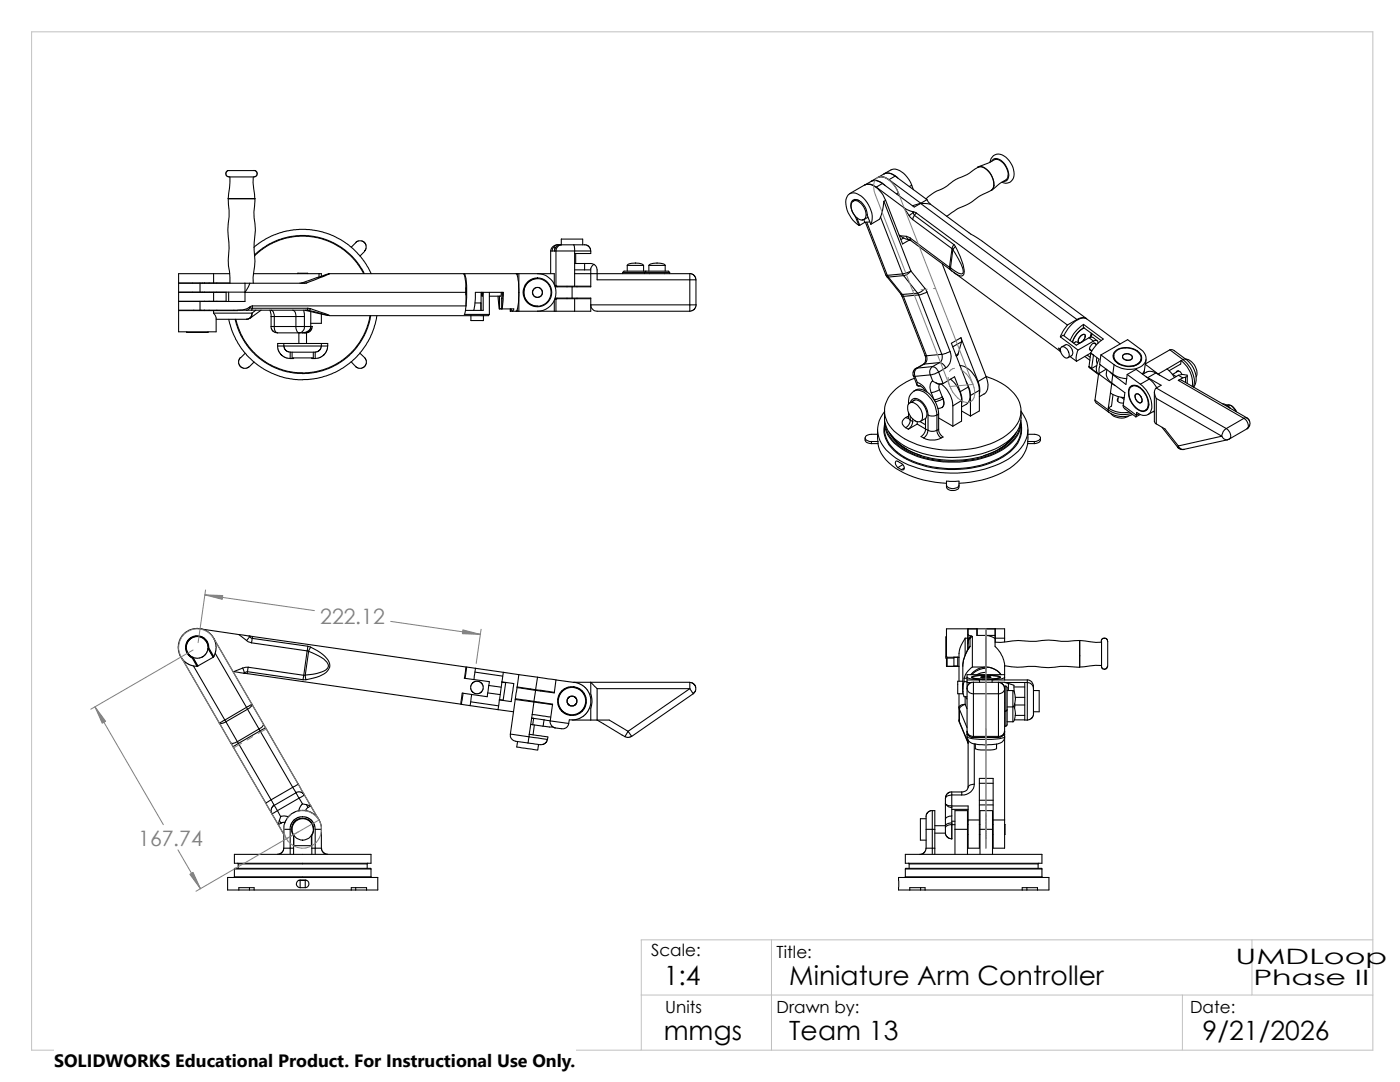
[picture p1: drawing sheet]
<svg xmlns="http://www.w3.org/2000/svg" width="279mm" height="216mm" viewBox="0 0 279 216" stroke-linecap="round" stroke-linejoin="round" font-family="sans-serif">
<defs><g id="words">
<g font-size="5.3">
<text x="132.5" y="196.5">1:4</text>
<text x="157.5" y="196.5">Miniature Arm Controller</text>
<text x="132.5" y="207.5">mmgs</text>
<text x="157.5" y="207.5">Team 13</text>
<text x="240" y="207.5">9/21/2026</text>
</g>
<g font-size="4.2" fill="#808080">
<text x="63.9" y="124.6">222.12</text>
<text x="27.6" y="168.7">167.74</text>
</g>
<g font-size="4.2">
<text x="246.6" y="192.3">UMDLoop</text>
<text x="250.1" y="196.5">Phase II</text>
</g>
<text font-size="3.6" x="10.8" y="213">SOLIDWORKS Educational Product. For Instructional Use Only.</text>
<g font-size="3.4">
<text x="130" y="190.7">Scale:</text>
<text x="155" y="191.2">Title:</text>
<text x="132.8" y="202.2">Units</text>
<text x="155" y="202.2">Drawn by:</text>
<text x="237.5" y="202.2">Date:</text>
</g>
</g></defs>
<path d="M6.3 6.3h267.7v203.2h-267.7zM128 198.5h146M154 187.5v22M236 198.5v11M249.9 187.5v11M274 187.5h-146v22" fill="none" stroke="#c0c0c0" stroke-width=".2"/>
<g fill="none" stroke="#000" stroke-width=".21">
<path d="M45.6 39.6v.1a22.2 22.2 0 0 1-.1 6.2l.1 1.3a16.1 16.1 0 0 1 0 4.7l.3 4.6M45.6 39.6l5.3 .1zM45.7 35.3h.1M45.9 35.3l-.3 4.3M50.5 35.3v1.1l.4 3.6a12.9 12.9 0 0 0 0 4.6l.1 1.3a21.5 21.5 0 0 0-.1 6.2l-.4 3.3v1.1M50.7 34l.5 .2 .2 .5-.2 .4-.3 .2h-5.2M50.7 34h-5.2l-.4 .4v.5l.3 .3 .3 .1M169.5 38.7l3.1-1.8a2.62 2.62 0 0 1 2.9 1.1l.7 .9 .5 1.1M170.7 39.9l-.4 .2M173.9 36.2l-1.3 .7a2.03 2.03 0 0 1 2.3 .4M173.9 36.2a1.98 1.98 0 0 1 2.2 .4M173.9 36.2a2.46 2.46 0 0 1 2.8 .8"/>
<path d="M173.9 36.2a2.66 2.66 0 0 1 2.2-.9 4.6 4.6 0 0 1 3.2 3.2M174.9 37.3l5.4 4.1M176.1 36.6l-1.2 .7M176.1 36.6l6.4 4.7 1.2-.7M176.4 34.7l-1.2 .7a1.98 1.98 0 0 1 2.2 .5M176.4 34.7a1.98 1.98 0 0 1 2.2 .4M176.4 34.7l1.4-.8a2.63 2.63 0 0 1 2.9 1.1l.7 .9 .5 1.1M176.4 34.7a2.38 2.38 0 0 1 2.8 .9M176.7 40l-.3 .2M176.7 40l3.4 8.7 1.3-.8M177.4 35.9l6.4 4.7M178.6 35.1l-1.2 .8"/>
<path d="M178.6 35.1l6.4 4.7M179.3 38.5l-.4 .2M179.3 38.5l.3 .7M181.9 37l-.4 .2M181.9 37l.4 .8M185 39.8l.7 1M185 39.8l-1.2 .8M195.2 33.4h-.1a13.5 13.5 0 0 1-4.3 2.4l-.6 .4a10.3 10.3 0 0 1-3.7 2.2l-1.7 1.3M195.2 33.4a2.15 2.15 0 0 1 2.3 1.1 3.3 3.3 0 0 1 .6 3.2l-.3 .3M195.2 33.4h.1M195.2 33.4l2.7-1.2a1.63 1.63 0 0 1 2.5 .6 2.62 2.62 0 0 1 .6 2.9l-.2 .2a10.4 10.4 0 0 0-2.9 2.1M195.2 33.4l.1-.1a2.66 2.66 0 0 1 2.7 2 2.05 2.05 0 0 1-.1 2.7"/>
<path d="M197.6 32.4a1.75 1.75 0 0 1 1.2-1.6 1.75 1.75 0 0 1 1.9 .6 3.9 3.9 0 0 1 1.4 4.4 1.63 1.63 0 0 1-2.2 .6M197.8 38h.1M197.8 38l-.2 .1a14.6 14.6 0 0 0-4.2 2.5l-.5 .3a14.9 14.9 0 0 0-4 2.2M197.9 32.2a1.11 1.11 0 0 1 1.8-.2 3.6 3.6 0 0 1 1.5 3.7 .82 .82 0 0 1-.9 .5M35.6 56.5h7M35.6 58.3h7M35.6 58.3h4.3M35.6 56.5h4.3M38.4 56.5h.1M38.4 58.3h.1M39.9 56.5v1.8M39.9 58.3h9"/>
<path d="M39.9 56.5h9M40.4 56.5h.1M40.4 58.3h.1M40.8 56.5h.1M40.8 58.3h.1M41.7 56.5h.1M41.7 58.3h.1M42.6 54.6h3.2M42.6 58.3h2.5M42.6 56.5h3.3M42.6 54.6v1.9M42.6 58.3v1.8"/>
<path d="M42.6 54.6h-7v7.3h4.3M43.3 56.5h.1M43.3 58.3h.1M45.1 58.3v1.9M45.6 58.3v1.9M48.9 56.5h1M48.9 56.5v3.7h-9M49.9 56.5l-1 1.8h44.1M50.6 54.6h13.1M50.7 49.4l2.3-1.7 1.7-.8 1.8-.6 3.2-.5h2.1l1.8 .3 2.8 .9 1.6 .8 1.6 1.1 1.7 1.6 1.1 1.2 1.7 2.9M50.8 50.9l1-.9 1.5-1.1 2.9-1.3 3-.6h1.7l1.7 .2 2.8 .7 2.8 1.5 1.6 1.3 1.2 1.2 1.7 2.7M50.8 51.1l1.2-1.1 1.1-.8 2.7-1.3 1.5-.4 1.8-.3 1.9-.1 1.6 .2 2.8 .7 1.2 .6 2 1.2 2.2 2.1 1.8 2.7"/>
<path d="M59.4 54.6h2M60.2 56.5h-.4M60.2 56.5h1M60.2 56.5l5.6-1.9-4.6 1.9M61.2 56.5h-11.3M63.7 54.6h.4v.5M63.7 54.6v.6M65.7 54.6h26.8a7.1 7.1 0 0 1 .5 3.7M70.1 49.3l1.1-1.1 .3-.2h.7l.5 .3 .4 .6v.7l-.4 .5M72.8 50.2l-1 .9M92.5 54.7l.1-.1a6 6 0 0 1 .5 3.6l-.1 2.8M92.6 54.6h18v2.1"/>
<path d="M93 57.4v1.4zM93 58.3v2.7M96 58.3v3.6M96.1 58.3l.1 .8 .1-.8-.1 .8zM96.4 58.3v3.6h-3.5M97.7 58.3v4.4M99.4 59.1l.3 2.5M99.7 59.6v-.5v.5M99.7 59.6v2M99.7 59.6h.1M100 58.3l-.1 .8h-2.2M100.2 59.6v2l.3-3.3h-5.6l-.2 2.7-.2 .9"/>
<path d="M100.2 59.6h.1M100.2 58.3v1.3M103 54.6l.2 .2M103.2 54.6v.2M103.2 54.8a18.6 18.6 0 0 1 0 7.1M103.5 54.6v7.5M107.3 55.6a2.75 2.75 0 0 0-2.8 2.7 2.75 2.75 0 0 0 2.8 2.8M107.3 54.6a3.7 3.7 0 0 1 3.7 3.8 3.7 3.7 0 0 1-3.7 3.7M109.9 50.1h4.8M109.9 50.1v4.5M110.6 60v2.1M110.7 59.7h.3"/>
<path d="M110.7 56.9h.3M110.7 59.6h4M110.7 57.1h4M110.8 57.2h3.4M110.8 59.5h3.4M111 59.7v2.4M111 56.9v.2M111 59.6v.1M111.2 57.1v.1M111.2 59.5v.1M111.4 48.9a1.23 1.23 0 0 0-1.2 1.2M111.9 48.9a1.23 1.23 0 0 0-1.2 1.2v-.7h.3"/>
<path d="M113.2 57.1v.1M113.2 59.5v.1M114.2 59.5h3.7v2.6h-3.2M114.2 57.2v2.3M114.5 48.9h2.2M114.5 48.9h-3.2a1.39 1.39 0 0 0-1.4 1.2M114.5 48.9l.2 1.2M114.7 52.6h2M114.7 53.8h2M114.7 50.1v7M114.7 59.6v2.5M114.7 50.1h3.2"/>
<path d="M114.7 54.6h23v1.2M114.7 57.1h3.2M114.7 59.6h3.2M114.9 50.6v2M115.1 57.1v.1M115.1 59.5v.1M116.3 48.9v-1.2h-4.3v1.2a1.25 1.25 0 0 0-1 1.2v6.8M116.7 52.6v1.2M116.7 52.6h1.2l.6 .1M116.7 48.8l.6 .2 .4 .4 .2 .7M116.7 53.8h1.2M117.9 50.1v.5h-3.2"/>
<path d="M118.5 52.7l-.6 .9v3.6h-3.7M118.5 52.7l.6 .7 .1 2.4h18.5M124.3 54.4h4.4M124.3 54.4v.2M125.2 53v1.1M125.2 53h3.2M125.2 53v-.1a3.3 3.3 0 0 1 3.2 0v.1M128.4 53v1.1M128.7 54.4v.2M128.7 54.4h4.9M128.9 54.1h-4.4l-.2 .3M128.9 54.1l-.2 .3"/>
<path d="M128.9 54.1h4.5l.2 .3M129.5 53v-.1a3.3 3.3 0 0 1 3.3 0v.1M129.5 53v1.1M129.5 53h3.3M132.8 53v1.1M133.6 54.4v.2M137.7 55.8h1.2M137.7 55.8v5M137.7 54.6l.6 .2 .4 .3 .2 .7M138.9 55.8v5h-1.2M170.1 40.3a1.2 1.2 0 0 1 1.7 .3 2.6 2.6 0 0 1 .8 3.1 1.15 1.15 0 0 1-1.7-.4 2.58 2.58 0 0 1-.8-3zM171 43.4l.6 1.6"/>
<path d="M171.4 45h.2M171.5 40l-.3-.1a.83 .83 0 0 0-1 .3M172.4 43.8l.2 .6M172.6 44.4l-1 .6M172.7 44.4l4.1 10.5M173 44.3l4.1 10.6M173.1 42.9a3.2 3.2 0 0 0-2.5-3.1 1.45 1.45 0 0 0-.6 2.2l.7 1.2 .7 1.8M173.1 42.9l.7 1.8M173.1 42.8v.1M173.2 43.3l-.8 .5M173.6 44.3l-1 .1M173.8 44.7a5.1 5.1 0 0 0-2.3-5.8 1.68 1.68 0 0 0-2.1-.1 1.68 1.68 0 0 0-.6 2 6.1 6.1 0 0 0 2.6 4.2"/>
<path d="M175.7 43.3l4.4 11.4M175.7 43.3l-.2 .5-1.7 .9M176.4 40.2l5.4 13.9M176.4 40.2l-.3 1.7-.4 1.4M176.8 54.9h.3M176.8 54.9l.2 .3M177 55.2l.3 .1M177 55.2l2.8 3.5M177.1 54.9l.2 .4M177.3 55.3l2.8 3.5M179.5 46.9l.1 .1M179.6 47l1.8 .9"/>
<path d="M179.6 47l1.3 .2M179.8 58.7l.2 .4M179.8 58.7l.3 .1M180 59.1h.3M180 59.1l4.6 11.8M180.1 58.8l.2 .3M180.1 54.7l.2 .3M180.1 54.7l-3 .2M180.3 59.1l4.6 11.9M180.3 41.4l1.9 .8M180.3 41.4l1.1 1.6M180.3 47.5l-.5 .3"/>
<path d="M180.3 55l2.8 3.5M180.3 55l-3 .3M180.9 47.2l.8 .3M180.9 47.2l.2 .3 .4 .4M181.4 47.9h.1M181.4 43l.8 .8M181.5 47.9l.3 .1M181.5 47.9h-.1M181.7 47.5l.1 .5M181.7 47.5l7.8 5.8M181.8 54.1l-1.7 .6M181.8 54.1a2.3 2.3 0 0 1-1.5 .9"/>
<path d="M181.8 48l7.9 5.8M181.8 54.1l2.8 3.4M182.2 42.2v.2M182.2 42.2l.2 .1M182.2 43.8l7.8 5.8M182.2 42.4l.3 .6M182.2 42.4l-.8 .6M182.4 42.3l-.2 .1M182.4 42.3l.5 .2M182.5 43l-.3 .8M182.5 43l7.9 5.8M182.9 42.5l30.1 22.4"/>
<path d="M182.9 42.5l-.4 .5M183.1 58.5l-3 .3M183.1 58.5l.2 .3M183.3 58.8l4.7 11.9M183.3 58.8l-3 .3M183.7 40.6l2 .2M183.7 40.6l31.2 23.2M183.8 40.6h-.1M183.8 40.6l-1.7 .5M184.6 57.5l-.7 .7-.8 .3M184.6 57.5l.4 .8M185 58.3l4.6 11.8"/>
<path d="M185 58.3l-1.7 .5M185.7 40.8l8 5.9 2.4 1.5 20.7 15.3M188 52.7l8.8 22.5M189.5 53.3l.2 .1M189.5 53.3l.2 .5M189.7 53.8l.3 .3M189.7 53.4l.1 .5 .6 .5M190 49.6l.2 .2M190 49.6l-.5 3.7M190.2 49.8l-.5 3.6M190.2 49.8a9.8 9.8 0 0 1 2 4.5l-.3 .4-.7-.2-1.5-1.1M190.4 48.8l-.4 .8"/>
<path d="M190.4 48.8l.3 .4M190.4 54.4l21.3 15.8M190.7 49.2l-.5 .6M190.7 49.2a11.4 11.4 0 0 1 1.7 5.2l-.1 .5a1.1 1.1 0 0 1-1.5-.2l-.4-.3M35.6 60.1h7M35.6 60.2h4.3M37.3 66.2v.1h4.2v-.1M38.7 61.9v.1M39.9 60.2v1.7M39.9 61.9h7.8M40.1 61.9v.1M40.8 60.1v.1"/>
<path d="M40.8 61.9v.1M41.7 60.1v.1M41.7 61.9v.1M42.6 62h-7v4.2h7.5v-2.7l-.5-1M42.6 62v.5M42.6 62.5h7.7M42.6 60.1h2.5M43.1 63.7h6.1M43.3 60.1v.1M43.3 61.9v.1M45.7 63.7l.7 2.5 1.1 2.3 1.7 2.4 1.6 1.5 2.2 1.4 2.8 1.3 2.7 .6 1.9 .1M46.7 61.9v.1"/>
<path d="M47.4 61.9l-4.8 .1M47.7 61.9h1.5M48 71.3l-.4 .7v.5l.4 .7 .6 .3 .9-.1 1.2-1.2M48.9 70.5l-.9 .9M49.2 61.9h1M49.7 61.4l-1.3 .4-.7 .1M49.7 61.4h.2M49.9 61.4l.4 .1M49.9 61.3l-.2 .1M49.9 61.3v.1M49.9 63.5l-.7 .2M49.9 61.4l-.4 .4-.3 .1"/>
<path d="M50.2 61.9h11.1M50.3 62.5a1.16 1.16 0 0 1-1.1 1.2M50.3 61.5l-.1 .4M50.3 61.5h11.1M50.4 61l-.1 .5M50.4 61l-.5 .3M50.4 61h42.6M51.1 61.9l-.8 .6M52.1 61.9l-2.2 1.6 .4-.6v-.4M53.8 61.9l.3 1.3M54.1 63.2h.6M54.1 65.2h.6"/>
<path d="M54.1 63.2v2M54.1 65.2v.4l.3 .4 .5 .3 .5 .1M54.1 61.9a1.11 1.11 0 0 1 .6 1.3M54.7 65.2a1.11 1.11 0 0 0 .7 1.2M54.7 65.2h4.4M54.7 63.2h4.4M54.7 63.2v2M55.4 66.4h5.3M55.4 69l.1 .9 .5 .8 1 .7 .9 .1M55.4 69h1.2M56.6 68.5h7.5M56.6 69h7.5"/>
<path d="M56.6 68.5v.5M56.6 68.5h-1.2v.5M56.6 69l.3 .7 .3 .4 .7 .2M57.9 70.3h5M57.9 70.3v1.2M58.3 70.3v1.1h4.2v-1.1M58.4 61.9a1.11 1.11 0 0 1 .7 1.3M58.6 71.4v.1h-.7M59.1 63.2v2M59.1 63.2h1.6M59.1 65.2h1.6M59.1 65.2a1.11 1.11 0 0 0 .6 1.2"/>
<path d="M59.6 66.4v2.1M60.6 61.9l.1 1.3M60.7 65.2h1.4M60.7 63.2v2M60.7 66.4h.3M60.7 65.2a1.17 1.17 0 0 1-1 1.2M60.9 61.9h.7l3.9 1zM61 66.4h.2M61.2 66.4v2.1M61.3 61.9h.3M61.4 61.5l-.1 .4M61.4 61.5l.6 .1"/>
<path d="M61.5 66.1l-.3 .2-.5 .1M62 61.6l-.4 .3M62 61.6l3.8 1.4h28.2M62 65.2a1.18 1.18 0 0 1-1 1.2M62 65.2h.3l-.2 .7-.4 .4-.5 .1M62 65.2a1.48 1.48 0 0 1-1.6 1.2M62 62.2v3M62.2 71.4v.1h.7M62.9 70.3v1.2M64.1 68.5h1.3v.5M64.1 69l-.2 .8-.3 .3-.7 .2M64.1 69h1.3"/>
<path d="M64.1 62.7v1.8h-2.1M64.1 68.5v.5M65.4 62.9h.3M65.4 69l-.2 .9-.6 1-.8 .5-.9 .1M70.1 72.2l.9 1M71.8 70.5l1.2 1.1 .1 .9-.3 .7-.7 .3h-.5l-.6-.3M73.9 63l-.7 2.4-.9 2-1.5 2.2-1.7 1.6-1.3 1-2.2 1.2-2.6 .8-2.1 .2-2.4-.1-2.7-.7-2-.9-1.9-1.3-1.4-1.2-1.6-2.1-1.1-2.1-.7-2.3M74 63l-.6 2.4-.8 1.7-1.4 2.2-1.9 2-1.7 1.2-2.1 1.1-2.4 .7-2.4 .2-2.2-.1-2.7-.7-1.6-.6-2.6-1.7-1.3-1.3-1.4-1.8-1.2-2.3-.8-2.3M75.2 63l-.6 2.5-1.2 2.7-1.6 2.4-1.6 1.5-2.4 1.7-2.7 1.2-2 .5-2.7 .3M93 61l-.3 1.7h5M94 63v1h2.5v-1M94 63h2.5"/>
<path d="M94.8 60.5h1.2M96 63h.1M97.7 62.7l-.2 .3h-1M101.9 61.6v.5h12.8M102 61.6l.2 .5h.2l.1-.5h-2.8M103.2 61.9l-.2 .2M103.2 61.9v.2M137.7 60.8v1.3M137.7 60.8h-19.8a1.3 1.3 0 0 0 1.3 1.3h18.5M138.9 60.8l-.3 .8-.5 .4-.4 .1M182.3 75.1h.3M182.3 75.1l.7 1.7"/>
<path d="M182.5 78a1.97 1.97 0 0 1 2.6 .3 5.8 5.8 0 0 1 2.2 4.3M182.6 75.1l.5 1.2M182.6 79.8l-1 .6M182.9 73.5l-.4 .3-.3 .4 .1 .9M183 76.8l.6 .2M183 76.8l.1 .2h.5M183 73.4a1.35 1.35 0 0 0-.4 1.7M183 73.4l-.1 .1M183.1 76.3a3.2 3.2 0 0 1 1.9 1.9M183.1 76.3l-.1 .5M183.6 77l.6 .4 .4 .6M184.3 72.7l-1.4 .8"/>
<path d="M184.4 72.6l-.1 .1M184.4 72.6l-1.4 .8M184.6 70.9a1.63 1.63 0 0 1-.3 1.8M184.6 70.9l.3 .1M184.9 71a1.4 1.4 0 0 1-.5 1.6M185.7 74.8l.4 1.2M185.7 74.8l-3.1 .3M185.8 78.4l.6 1.3M186.1 73.2l-3.1 .2M186.1 73.2a1.56 1.56 0 0 1 1.2 1.1M186.1 73.2a1.31 1.31 0 0 0-.4 1.6M186.1 76l.7 .4"/>
<path d="M186.1 76a1.9 1.9 0 0 0-.3 2.4M186.5 79.9l.1 .2M186.8 76.4l.5 .3 .5-.1M186.8 76.4l.7 .2 .7-.1M187.3 74.3l.9 2.2M187.3 74.3l-1.6 .5M187.5 77.8l.5 1.4M187.5 77.8l-1.7 .6M187.5 72.3l-1.4 .9M187.5 72.3l-3.1 .3M187.5 72.3a1.63 1.63 0 0 1 1.2 1.1M187.6 76.7l-.2 .4 .1 .7"/>
<path d="M187.9 76.6a6.2 6.2 0 0 1 2.3 4.4M188 70.7a1.42 1.42 0 0 1-.5 1.6M188 70.7l-3.1 .3M188 79.2l.2 .4M188 79.2l-1.6 .6M188.2 79.6l.2 .7-.1 .6-.3 .4M188.2 79.6l.1 .4a1.24 1.24 0 0 1-.3 1.3M188.2 76.5l2.3-1.3 1.1 2.9M188.2 79.6h.1M188.2 79.6l-1.6 .5M188.7 73.4l-1.4 .9M189.6 70.1a2.73 2.73 0 0 1-.9 3.3"/>
<path d="M189.6 70.1l-1.6 .6M189.7 75.6a5.9 5.9 0 0 1 2.2 4.3M191.2 70.6l-.4 .5M191.2 70.6l-.4 .3M191.6 72.9a4.7 4.7 0 0 1 3.7 4l.2 1M191.6 78.1l.3 1.1v1.4M191.8 67.4l.1 .8M191.8 67.4l3.4 8.7M191.8 67.4l-1.9 1.1 3.4 8.7M191.9 68.2l-1.8 1M191.9 79.9v4.1l-1.7 1M191.9 79.9l-1.7 1.1"/>
<path d="M191.9 68.2l-.7 2.4M192.8 76.2l.7 1.7 .2 1M193.3 77.2l-1.7 .9M193.3 77.2a2.85 2.85 0 0 1-.5 3.5l-.9 .5M193.7 78.9v4.1M195.2 76.1l.3 1.1v1.4M195.5 77.9v4.1l-1.8 1M195.5 77.9l-1.8 1M196.8 75.1a10.5 10.5 0 0 1 6.7 5.2 5.6 5.6 0 0 1-2.6 6.5 19.8 19.8 0 0 1-14.8 2.7 13.6 13.6 0 0 1-8.6-4.6 5.2 5.2 0 0 1 1.3-7.3l2.1-1.4 1.6-.7M196.8 75.2a2.8 2.8 0 0 1-.4 3.4l-.9 .6M196.8 75.2l-1.6 .9M211.6 69.7l-.3-.2 .4 .7"/>
<path d="M211.6 67.2l3.5 2.6M211.6 67.2l.6-.3 2.6 2 2.5-1.5M211.7 69.4a.62 .62 0 0 1 1 .1l.6 .8a.68 .68 0 0 1-.1 1 .68 .68 0 0 1-1-.3l-.5-.8zM211.9 69.2l.7-.4a1.4 1.4 0 0 1 1.2 2.2l-.7 .4M212.3 67a5.6 5.6 0 0 1 3.9-3.5l.6 .1 6.8 5M213 64.9l-.8 1.1-.6 1.2M213.6 71.2l1.2 .9M214.2 68.5l.6-.3 .5 .4M214.9 63.8l-1.9 1.1M215.1 69.8a3.7 3.7 0 0 0-.3 2.3M215.5 66l.8-.6a4.9 4.9 0 0 0-2.3 2.9l.6-1.2zM215.6 67.1l.8-.4a1.14 1.14 0 0 1-.8 1.7l-.4-.2 .1-.6z"/>
<path d="M215.8 67l.4-.3 .3 .1a1.32 1.32 0 0 1-1.2 1.6l-.1-.5zM216.2 64.7l4 2.9a7.1 7.1 0 0 0-2.5 2.8M216.2 64.7v.6l3.6 2.6M216.2 64.7a7 7 0 0 0-2.6 3.2M216.5 71.1l1 .8M216.8 63.6a1.71 1.71 0 0 0-1.9 .2M217 70.9l.6 .4M217.3 73.2l1.9 1.5M217.3 67.4l.8-.1 .8 .7M217.3 67.4l.9 .7M217.4 73.2h-.1M217.4 69.6l.5 .4"/>
<path d="M217.6 67.3l.2-.8-.2 .8M217.7 70.4l1.6 1.3a3.2 3.2 0 0 0-.3 2.7l-1.7-1.2M217.7 70.5l.5 .4M217.7 70.5l-.4 2.6 .5 .4M217.7 70.5h.1M217.7 70.4l-2.9 1.7M217.9 66.6l-.2 .7M218.2 68.1a.5 .5 0 0 1 .6-.2 .5 .5 0 0 1 .3 .6M218.2 68.5l.6 .3M218.2 70.9l-.4 2.6M218.2 70.9h.1M218.2 68.1l-3.1 1.7"/>
<path d="M218.5 79.8l.2 .6 2.6 1.9M218.5 79.8l2.6 2M218.7 68.7l-.1-.2a1.1 1.1 0 0 0-1.1 1.3l.3 .1M218.9 72.9l-1.1 .6M218.9 71.4l-.1 .5 .2 .6M219.2 74.6l2.7 1.9M219.2 74.6l-.7 5.2M219.4 74.5l-.2 .1M219.6 72.8l-.3 .8 .1 .9M219.7 70.8l5.3-3 2.7 1.9a1.98 1.98 0 0 1 1 2 1.98 1.98 0 0 1-1.5 1.7 5.3 5.3 0 0 1-4.9-.6M219.7 70.8l2.6 2M219.7 70.8l-.2 1.9 2.6 1.9"/>
<path d="M220.8 73.7l-1.4 .8M220.9 73.7a2.2 2.2 0 0 0 1 2.7M221.5 74.2l.6 .6M221.6 78.4l1.5 .7 1.3 .2M221.6 78.4l-.4 3M221.9 76.5l.6 .5M221.9 76.5l-.3 1.9M221.9 76.4l2.6 2-.3 2.5M222.1 74.6l1 .6 1.8 .4M222.1 74.8l-.2 1.6M222.1 78.7l-.3 2.3-.6 .4M222.3 70.9a1.79 1.79 0 0 0 1.1 1.8"/>
<path d="M222.3 70.3a3.6 3.6 0 0 1 5.5 .7 1.72 1.72 0 0 1-1.7 2.1 3.4 3.4 0 0 1-3.9-1.8l-.1-.3zM222.3 72.8l-.2 1.8M222.9 69.9a3.6 3.6 0 0 1 4.7 1 1.58 1.58 0 0 1-1.5 2.1 3.2 3.2 0 0 1-3.9-1.9 1.41 1.41 0 0 1 .7-1.2zM223.1 79.8l-.1 .2M223.1 79.5a.56 .56 0 0 0 0 .6 .56 .56 0 0 0 .5 .3h.6M223.2 79.2l-.1 .9M223.8 79.3l.5 .4M224.1 70.9a1.16 1.16 0 0 1 1.9 .5 1.13 1.13 0 0 1-1.9 0zM224.2 70.8a1.11 1.11 0 0 1 1.8 .7 1.11 1.11 0 0 1-2-.4zM225 74.7l1.8-1 2.6 1.9M225 74.7l-.3 2-2.6-1.9M225 74.7l2.6 2"/>
<path d="M225.5 77.4a1.54 1.54 0 0 1 2.4 .4 3.4 3.4 0 0 1 1 3.9 1.44 1.44 0 0 1-2.2-.4 3.5 3.5 0 0 1-1.2-3.9zM225.6 77.1a1.67 1.67 0 0 1 2.3 .5 3.6 3.6 0 0 1 1.1 4.1 1.26 1.26 0 0 1-1.9 0 4 4 0 0 1-1.7-4.3zM225.8 77.1l.2-.1a1.26 1.26 0 0 1 1.3 .2M226.6 78.7l.2-.1a1.19 1.19 0 0 1 1 1.7 1.12 1.12 0 0 1-1.3-1.4zM226.7 78.6a1.2 1.2 0 0 1 1.1 1.7 1.15 1.15 0 0 1-1.3-1.4zM227.6 76.7a5.3 5.3 0 0 1 2.1 5.1 1.53 1.53 0 0 1-2.5 .7l-.3-.2-.1 .5M227.7 71.6a1.71 1.71 0 0 1-1.6 1.5M228.4 74l-.4 .6M228.6 72.7l-.3 1.8M228.6 72.7l2.5 1.9M228.6 72.6h.1M228.6 72.6v.1"/>
<path d="M228.7 71.8l-.1 .8M228.7 75.2l.4 .2M229.1 75.4l2.6 1.5-.9 .5M229.4 75.6l.8 .8 .7 1M229.4 75.6l-1.8 1.1M230.4 78.2v5.9l.4 .5M230.7 74.4l-.4-.2a2.13 2.13 0 0 0-2.3 .5M230.7 74.4l-1.6 1M230.7 74.4l2.6 1.5 1.9-1M230.8 79.5l13 7.5M230.8 77.4l13.9 8.1M230.8 79.5v5.1"/>
<path d="M230.8 77.4a1.55 1.55 0 0 0 0 2.1M231.1 74.6l.3 .3M232.9 73.6l1.5 1.8M232.9 73.6l-1.8 1M233.5 69.8l.8 .1 2.4 1.8a4.5 4.5 0 0 1 1.6 5.4l-.1 .2M233.5 69.8l-4.9 2.8M233.5 69.8l2.6 2M234 74.7l.7 .4M234.7 74.3a.66 .66 0 0 1 .8-.2 .66 .66 0 0 1 .4 .6M235.1 74v.1M235.2 75.9l.3-.1 .3 .1 13.1 7.5-.7 .1M235.2 74.9l.7-.2 1 .1v.3l-.3 .2"/>
<path d="M235.2 74.9l.9 .5M235.2 75.9l13 7.6M235.2 74l-1.2 .7M235.7 72l-2.8 1.6M235.7 72l-.1 .6-2.3 1.4M235.7 72a5.5 5.5 0 0 1 2.2 5.1M236.1 75.4l-.9 .5M236.1 71.8a5.6 5.6 0 0 1 2.2 5.2l-.2 .2M236.1 71.8l-.4 .2M236.6 75.3v1M236.6 75.3l-.5 .1M236.7 71.7a2.78 2.78 0 0 1 2 3.5"/>
<path d="M236.7 71.7l-.3-.1-.3 .2M236.9 75v1.5M172.6 87.4l.1 .5a1.04 1.04 0 0 0 1.2 .6M173.9 88.1h1.3M173.9 88.5h1.3M173.9 88.1v.4M175.1 85.8l.1 2.3M175.1 86.7a3.6 3.6 0 0 0-2.2 .2 .57 .57 0 0 0-.2 .6 .57 .57 0 0 0 .5 .5l.7 .1M175.2 88.1v.4M175.2 88.5a8.3 8.3 0 0 0 5.2 5.9 21.2 21.2 0 0 0 8.5 2M176.5 83.9a6 6 0 0 0 3.3 5.6 20.8 20.8 0 0 0 16.9 1.7 10.6 10.6 0 0 0 6.6-4.8 5 5 0 0 0 .5-2.5M176.5 84.7a5.6 5.6 0 0 0 2.5 5.7 19.4 19.4 0 0 0 13.6 3.2 15.1 15.1 0 0 0 10.1-4.6l.4-.6a5.1 5.1 0 0 0 .7-3.7"/>
<path d="M176.5 84.4a6.4 6.4 0 0 0 3.3 6.4 20.8 20.8 0 0 0 20.4 .2 6.5 6.5 0 0 0 3.6-6.6M176.5 82a6.3 6.3 0 0 0 3.3 6.5 20.8 20.8 0 0 0 20.4 .2 6.6 6.6 0 0 0 3.6-6.7M176.5 82.1a5.5 5.5 0 0 0 .9 8.2 18.9 18.9 0 0 0 12.5 4.1 20.3 20.3 0 0 0 12-3.3 6.4 6.4 0 0 0 3-6.9l-1.1-2.1M176.7 84.5a7.2 7.2 0 0 0 4.7 5.7 21.6 21.6 0 0 0 17.9-.2 7.8 7.8 0 0 0 4.3-5v-.5M177.4 86.2a9.4 9.4 0 0 0 5.5 4.4 20.3 20.3 0 0 0 17.5-1.5l1.2-1 1.3-1.9M177.7 86.6a10.8 10.8 0 0 0 6.2 4.3M177.9 86.9l1.7 1.8 1.3 1M178.1 87.1l1 1.2 2 1.4M179.2 93.3a.93 .93 0 0 1-.3-1.3l.7 .3a1.16 1.16 0 0 1 .8 1.4h-.5M179.2 93.3l.7 .4M180.2 92.7l-1 .6M180.5 93.4l-.6 .3"/>
<path d="M180.8 83.3l.5 .1M180.8 85.3l.5 .3M180.8 83.3a1.08 1.08 0 0 0-.8 1 1.08 1.08 0 0 0 .8 1M181.3 80.6a1.14 1.14 0 0 1 1.7 .1 2.87 2.87 0 0 1 .9 3.2 1.22 1.22 0 0 1-1.9-.4 2.63 2.63 0 0 1-.7-2.9zM181.3 80.3a2 2 0 0 1 1-2.2 2 2 0 0 1 2.4 .4 6.1 6.1 0 0 1 2.3 4.3M181.3 83.3v.2M181.3 80.3l.1 .2M181.3 83.3l.4 .5M181.3 80.3v.4M181.3 82.3v1M181.3 83.2l-.2-.1-.3 .2M181.7 83v.8"/>
<path d="M181.7 83.8l.5 .3M181.7 83.8a1.82 1.82 0 0 1-.9 1.5M181.7 80.3a1.04 1.04 0 0 1 1.7-.5 3.8 3.8 0 0 1 1.8 3M182.1 80.1l.1-.1a1.67 1.67 0 0 1 2.2 1l.4 .8 .2 .8-.3 .9v2.1M182.2 83.6v.5M182.2 84.1a1.98 1.98 0 0 1-.9 1.5M183 84.6l-1.7 1M183 84.6l1.7 1M183 84.2v.4M183.6 84.1l1.1 .7M184.3 87.4a3.9 3.9 0 0 0 3.5 0M184.7 85.6a1.98 1.98 0 0 1-.9 1.5l.5 .3"/>
<path d="M184.7 85.6l.5 .3M184.7 83.5l-1 .6M185.2 82.8v3.1M185.2 82.8a1.97 1.97 0 0 0 1.8 0M185.2 85.9a1.97 1.97 0 0 0 1.8 0M185.2 85.9a1.82 1.82 0 0 1-.9 1.5M187 82.8v3.1M187 85.9a1.91 1.91 0 0 0 .8 1.5M187.3 83.4l2.9 1.6M187.3 82.6l-.3 .2M187.3 85.6l-.3 .3M187.3 82.6v3"/>
<path d="M187.3 85.6a1.97 1.97 0 0 0 .9 1.6l-.4 .2M188 81.3l-.8 .2M188 81.3h.1M188.9 96h2.5v1.2a1.3 1.3 0 0 1-1.8 .6 .82 .82 0 0 1-.7-.6zM188.9 96.8a1.43 1.43 0 0 0 2.5 0M190.2 81v4M191.9 82l1.8 1M202.2 87.1l-1 1.2-1.9 1.4M202.4 86.9l-1.1 1.3-2 1.5M202.6 86.6a10.4 10.4 0 0 1-6.3 4.3M205.1 88.1v.4M205.1 88.1h1.3"/>
<path d="M205.1 88.5h1.3M205.1 88.5a8.5 8.5 0 0 1-5.2 5.9 21.2 21.2 0 0 1-8.5 2M205.1 85.8v2.3M205.1 86.7a3.6 3.6 0 0 1 2.2 .2 .51 .51 0 0 1 .4 .5 .51 .51 0 0 1-.4 .4l-.9 .3M206.4 88.1v.4M207.6 87.4a.98 .98 0 0 1-1.2 1.1M221.1 81.8a5.4 5.4 0 0 0 4.7 .7M221.1 81.8l.2 .5M221.2 81.4l-.1 .4M221.2 81.4a5.4 5.4 0 0 0 4.2 .8M221.3 82.3a4.9 4.9 0 0 0 4.7 .4M221.7 82.5a2.87 2.87 0 0 0 3.5 .5"/>
<path d="M224.2 80.9v.3l.3 .4 2.2 1.6M224.2 80.9l2.6 1.9M226.8 82.8l-.1 .4M227.3 82.6l-.5 .2M227.5 82.7l-.8 .5M229.3 80.6l-.3 1-.4 .3M230.2 82.1l.2 .1M230.4 82l-1.3 .7M230.8 84.6l1.7 1 2.7 3.4M231.9 85.3l3.1 3.9M235 89.2l.6 .5h.7M235.2 89l.6 .6 .5 .1"/>
<path d="M235.2 89l-.2 .2M243.8 87l.5 .6 .7 .2M243.8 87l-8.6 2M244 80.6l.6 .2 .8 .6M244.7 85.5a1.82 1.82 0 0 0-.9 1.5M244.7 80.8l.2 .1M244.7 85.5a1.47 1.47 0 0 1 .7 2.1M244.9 80.9a1.65 1.65 0 0 1 1.9 1.3M244.9 80.9a1.52 1.52 0 0 1 1.7 1.2M244.9 80.9h.1M244.9 80.9l.7 .6M245 87.8l-8.7 1.9"/>
<path d="M245.4 87.6l-.4 .2M248.2 83.5a1.58 1.58 0 0 1 .8 2l-.1 .1M248.2 83.5l-3.5 2M248.8 83.4l.5 .4 .2 .6-.2 .6-.4 .6M248.9 85.6l-3.5 2M36.2 131.1l9.9 17.2M38.4 131.2l1.1 1.8h-.2l-.9-1.7M38.4 131.2v.1M38.6 132.9l6.3 10.8M39.9 125.5l7.8 1.1M41.5 129.4l1 1.7-3 1.8-1-1.8M41.6 129.4l1 1.7 .1-.1"/>
<path d="M41.6 129.4l.1-.1 1 1.7M41.6 129.4l-.2-1.2-.8-.9-1.1-.3-1.3 .3-.8 .8-.3 1.2 .4 1.1 .9 .8M41.7 129.3l-.1-.8-.3-.6-.9-.8-1.4-.2-.9 .3-.8 .9-.3 1.4 .4 .9 1 .9M42.6 127.3l10 17.2M42.7 131l.4-1v-1l-.3-1.4-.6-.9-1-.8-1.1-.4-1.3-.1-1.1 .4-1.1 .8-.7 .9-.3 1.1v1.4l.3 .9 1 1.2 1.1 .6 1.3 .3M43 130.4l6.2 10.7M46.5 134h.1M46.6 134l2 .3M47.7 126.6l1.5 1.2M47.7 126.6l2 .3M48.4 133.3l-1.8 .7M48.4 133.3l.4 .9"/>
<path d="M48.6 134.3l.2 .1M48.8 134.2l-.2 .1M48.8 134.4h.5M48.8 134.2v.2M48.9 126.8h.1M49.2 127.8l1 .5M49.4 134l-.6 .2M49.4 134l11.1 1.6M49.4 134l-.1 .4M49.5 133.1l-.1 .9M49.5 133.1l-1.1 .2M49.5 133.1l11.1 1.6"/>
<path d="M49.7 126.9l.2 .1M49.7 126.9h.2M49.9 127l.4 .4M49.9 126.9l.5 .1M49.9 126.9v.1M49.9 127l-.7 .8M50.2 128.3l11.1 1.6M50.3 127.4l-.1 .9M50.3 127.4l11.1 1.5M50.4 127l-.1 .4M50.4 127l42.6 6.1-.3 2.2 5 .7-.3 1.9-.2 1.1-5-.7-.3 2.2-42.6-6.1M60.5 135.6h.5"/>
<path d="M60.6 134.7l-.1 .9M60.9 134.7h-.3M60.9 134.7l.1 .9M61.3 129.9l.3 .1M61.3 129.9l-.7 4.8M61.4 128.9l-.1 1M61.4 128.9l.6 .2M61.6 130l-.7 4.7M61.6 130a6.7 6.7 0 0 1 3.9 2.7 1.47 1.47 0 0 1-1.3 1.4l-1.1 .3-2.2 .3M62 129.1l-.4 .9M62 129.1a6.5 6.5 0 0 1 3.8 3.4 2.46 2.46 0 0 1-2 2.4l-2.8 .7M92.4 138.3l-.3 2.2 7.3 1.1"/>
<path d="M94.1 138.6l-.3 2.2M94.8 134.1l5.5 .8M94.9 133.3l-.3 2.3M96.3 136.6l-.7-.6-1 .1-.6 .7 .1 1 .7 .6 1-.1 .6-.7-.1-1M97.3 138.3l2.5 .3M97.5 136.8l2.5 .3M99.7 139.7l-.3 1.9M99.7 139.6v.1M100.2 136.1l2.3 .3-.1 1.4-.4 2.2-2.3-.3M100.2 136.1h.1M100.2 136.1l-.5 3.5M100.2 136.1l.7 .1-.5 3.5-.7-.1"/>
<path d="M100.5 134.2l-7.4-1.1-.3 2.2M100.5 134.2l3 .4M100.5 134.2l-.3 1.9M102.8 139.6l-.9 6.9M102.8 139.6l3.8 .5M102.9 139.4l3.7 .6M103.2 137.2l3.7 .6M103.2 137.1l3.7 .5M103.2 137.1l-.4 2.5M103.5 134.6l3.8 .5M103.5 134.6l-.3 2.5M105.6 139.8v.2"/>
<path d="M105.9 137.5v.1M106.6 140l3.7 .5-.5 3.3M106.9 137.6l3.7 .5M106.9 137.8l-.3 2.2M107.3 135.1l-.4 2.5M107.3 135.1l3.7 .6M107.9 137.8v.1M111 135.7l3.7 .5M111 135.7l-.4 2.6-3.7-.5M114.4 136.1h23.3v1.3M114.7 136.1l.8 .3 .9 .4 .8 .9 .7 1.4v1.4l-.6 1.4-.7 .9-1.5 .8h-1.5l-.1 .8M114.9 139.1l.2 .6-.2 .9-.6 .3-.8-.3-.3-.6 .2-.8 .6-.3 .6 .1 .3 .2"/>
<path d="M119.2 137.4l-1.3-1.3v2.4a3.9 3.9 0 0 1 0 2.8v2.4M119.2 137.4v6.3M119.2 137.4h18.5M137.7 137.4l.6 1M137.7 136.2l.6 .1 .5 .6v.9l-.5 .6M137.7 137.4l-12.4 8.5M138.3 138.4l-12.2 8.5-.8-1M188.9 127.1h-.1v4.2h1.6M188.9 131.3v1.7h.1v-1.7M188.9 133h2.5M190.4 131.1v1.8h.7v-1.8M191.1 135.9h1.1v2.5h-1.1z"/>
<path d="M191.4 138.4v5.3M192.2 136.4v.9M192.2 132.8v3.1M192.2 138h.1M192.4 135.3v.7M192.4 136h.6M192.4 135.3h.6M192.4 136a4.6 4.6 0 0 0 0 3h.6M192.6 127.3v3.4M192.6 139v1.5M192.6 127.3h.5M192.6 127.3l-.4 .8a4.6 4.6 0 0 0-.8 2.3v5.5"/>
<path d="M192.7 139l.3 .5M193 136.2v1.2M193 135.7h2.5v.4M193 136.2h1M193 137.4v9.6M193 137.4a1.18 1.18 0 0 0 1.3 1M193 135.1v.1a15.4 15.4 0 0 0 7.3 .1l.2-.2M193.1 128.4h.1M193.1 127.3v2.4M193.1 127.3v-1.8h-4.2v5.5l.1 .1h2.4M193.2 126.6l.5 .3M193.2 127.8v.5"/>
<path d="M193.2 126.6v1.2M193.2 126.6v-1.1h7.3v1.8M193.2 128.3v1.2M193.3 129.3a7.3 7.3 0 0 0-1.1 3.5M193.5 129.1l-.2 .2M193.5 129.1a7.3 7.3 0 0 0-1.3 3.7M193.6 127.4l-.3 .3-.1 .6M193.6 128.9l-.3 .4M193.6 128.9l-.1 .2M193.6 127.4v1.5M193.7 127l-.1 .4M193.7 126.9v.1"/>
<path d="M193.7 126.9h.1M193.7 127l-.4 .4-.1 .4M193.8 126.9l-.1 .1M193.8 126.9l.3 .1M193.9 135a13.7 13.7 0 0 1 5.7 0v.1a10.4 10.4 0 0 1-4.7 .4l-1-.3zM194 134.6l.1-.1a4.1 4.1 0 0 1 2.7-1.2v.9l-1 .1-.8 .3M194 135.1v.2M194.1 135l1-.2 1.9-.1a5.6 5.6 0 0 1 2.5 .4 10 10 0 0 1-5.1 .2zM194.1 127v6.1M194.1 133.1h2.7M194.1 127l-.5 .4M194.1 133.1a4.1 4.1 0 0 0-1.7 2.2"/>
<path d="M194.3 138.4h5M194.3 138.4v8.5M194.3 136.1l-.5 .1-.5 .4-.3 .8M194.9 125.5v1.3h3.7M195 125.5v1.3M195.7 135.1l.6-.1 1.4 .1a2.97 2.97 0 0 1-2 0zM195.7 135.1l.5-.1a1.89 1.89 0 0 1 1.5 .2l-1.6 .1zM196.8 133.1a3.9 3.9 0 0 1 3 1.5 3.8 3.8 0 0 0-6 0M196.8 126.8l.6 .1 1.2 .5M196.8 125.5v1.3M196.8 126.8v6.3M198.6 127.4v1.5a6.3 6.3 0 0 1 1.9 4.1"/>
<path d="M198.6 126.8v.6M198.6 125.5v1.3M198.6 127.3h1.9M198.6 127.3v.8M198.6 125.5v1.8M199.3 138.4v8.5M199.5 135.1v.2M200.5 137.4a1.1 1.1 0 0 1-1.2 1M200.5 137.4v4.5M200.5 137.4l-.2-.7-.4-.3-.6-.3v2.3M200.5 127.3v.8M200.5 134.6h-7.5v1.6"/>
<path d="M200.6 136.2h4.4M200.7 136.9l.3 .3v4.4M200.7 136.9v5M200.7 136.9h-.2v.5M201 137.8h1.1M201.3 136.4l-.8-.3h-6.2v2.3M201.3 136.4l1.1 .3v1.4M201.3 136.4v1.4M202.1 137.8v3.3M202.1 137.8h.1a3.3 3.3 0 0 1 0 3.2l-.1 .1M202.4 137.1h2.1M202.6 139.1h1.9"/>
<path d="M204.5 136.2v7.5h.5M205 135.7h-7v.4M205 135.7v.5M205 135.7a1.34 1.34 0 0 1 1.2 1.7M205 136.2v7.5M205 136.2a1.23 1.23 0 0 1 1.2 1.2M206.2 137.8h1.2v4.2h-1.2M206.2 137.4v5M215.5 133.1h-.4a21.1 21.1 0 0 0-5.9 .1 21.3 21.3 0 0 0-6.2-.1l-2.5-.3v2.9M215.5 127.8h-.1a22.2 22.2 0 0 1-6.2-.1 19.8 19.8 0 0 1-6 .1l-3.5 .4-1.1-.1M215.5 133.1h.1M215.5 127.8h.1"/>
<path d="M215.5 127.8v5.3M215.5 127.8l3.2 .4 1.1-.1M219.8 128l.1-.5 .3-.2h.4l.4 .4 .1 5.3M219.8 132.8h-1.1l-3.2 .3M219.8 128v5.2l.3 .3 .3 .1 .4-.2 .2-.4M44.9 143.7l-1.1 .6a1.26 1.26 0 0 0 1.3-.3M44.9 143.7l.2 .3M45.1 144l2.3 4M46.1 148.3l.4 .7M46.5 149l6.5 11.2M47.4 148a1.26 1.26 0 0 1-1.3 .3M47.4 148l.2 .3"/>
<path d="M47.6 148.3l-1.1 .7M47.6 148.3l6.5 11.3M49.2 141.1l1-.6a.84 .84 0 0 1-.6 .9l-.2 .1M49.2 141.1l-4.3 2.6M49.2 141.1l.2 .4M49.4 141.5l-4.3 2.5M49.4 141.5l2.3 4M51.7 145.5l-4.3 2.5M51.7 145.5l.2 .3M51.9 145.8l6.5 11.3M51.9 145.8l-4.3 2.5M52.6 144.5a1.29 1.29 0 0 1-.9 1"/>
<path d="M52.6 144.5l.4 .7M53 145.2l-1.1 .6M53 145.2l6.5 11.3M54.1 159.6l-1.1 .6M54.1 159.6l.6 1.1M58.4 157.1l.7 1.1M58.4 157.1l-4.3 2.5M59 158.2l1-.2 .5 .3 .2 .3M59.1 158.2l-4.4 2.5M59.1 158.2l.6 1.1M59.5 156.5l-1.1 .6M59.5 156.5l1.2 2.1"/>
<path d="M59.7 159.3l-4.3 2.5M59.7 159.3l.7 1.1M60.7 158.6l1.3 2.2M60.7 158.6l-1 .7M93.9 140l5.6 .8M99.4 141.6l3.1 .4M101.9 146.5l3.7 .5M101.9 146.5a1.24 1.24 0 0 0 1 1.4l2.5 .4M103.3 148l-.2 1.1 4 .5h.2l.2-1.1M105.6 147l3.7 .5M105.6 147l-.2 1.3M105.6 146.5l3.7 .5v.5"/>
<path d="M105.6 146.5v.5M105.9 144.5l.4 .1M106.1 143.3h.4zM106.2 142.6l-.6 3.9M106.2 142.6l3.7 .5M106.3 144.6l2.1 .3M106.5 143.3l-.2 1.3M106.5 143.3l2.1 .3M106.6 140.1l-.4 2.5M106.6 140.1l3.7 .5M106.6 144.7l-.2 1.9M107.6 140.1l-.1 .1"/>
<path d="M108.4 144.9l1.7 .1 .7 .2M108.6 143.6l-.2 1.3M108.6 143.6l1.2 .2M109.3 147.5l-.5 .8-.6 .3-2.8-.3M109.8 143.8a1.28 1.28 0 0 0 1 1.4M109.8 143.8l3.7 .6M113.5 144.4a1.19 1.19 0 0 1-1.4 1l-1.3-.2M114.2 143.7h3.7M117.9 143.7h1.3M119.2 143.7h2.4l3.7 2.2M119.2 143.7l5.5 3.3M125.3 145.9l-.6 1.1"/>
<path d="M126 146.9l-.6 .3-.7-.2M188.7 159.3v1.1M189.9 158.6a1.25 1.25 0 0 0-1.2 .7M189.9 158v.6M189.9 158h2M189.9 158.6v2.5M189.9 158.6h2M189.9 158l-.7 .2-.3 .3-.2 .8M191.4 143.7l1.8 4.6-.1-.2M191.4 143.7l.1 .4M191.5 144.1l1.6 4M191.5 141.5l1.5 3.7"/>
<path d="M191.5 141.5v2.6M191.9 158v.6M192.6 140.5l.4 .9M192.6 140.5a1.47 1.47 0 0 0-1.1 1M192.6 140.5a.9 .9 0 0 0-1.2 .8l.1 .2M193 147a10.4 10.4 0 0 0 4.9 .5 4.4 4.4 0 0 0 2.6-.5 1.9 1.9 0 0 1-2.3 1.5l-1.8 .1a3.9 3.9 0 0 1-3.1-.8zM193.1 147.5v.6M193.2 146.5h-.2l.3 .2M193.2 147.7v9.4M193.2 157.1a1.13 1.13 0 0 1-1.3 .9M194.3 146.9v.3h5M194.3 146.9h5"/>
<path d="M194.3 146.9a1.18 1.18 0 0 1-1.3-1v.4l.4 .6 .9 .3M194.4 148.4v8.1M194.4 156.5a2.26 2.26 0 0 1-2.5 2.1M194.4 156.5a1.12 1.12 0 0 0-1.2 .6M194.6 148.5v.9a7.6 7.6 0 0 0 4.2 0l.1-.9M195.5 159.7h2.7M195.5 156.3h2.7M199.3 146.9a1.1 1.1 0 0 0 1.2-1l-.3 .7-.3 .3-.6 .3M199.3 146.9v.3M200.4 146.5h.1l-.3 .2M200.5 141.9v3M200.5 144.9h.2"/>
<path d="M200.5 141.9h.2M200.5 144.9v18.7M200.7 141.9v3M201 144h1.1M201 141.6l-.3 .3M201 141.1h1.1M201 141.6v3.1l-.3 .2M202.1 141.1v2.9M202.3 140.9a3.3 3.3 0 0 1-.1 3.1h-.1M202.5 143.6h2M202.5 140.4v.9M202.5 140.7h2"/>
<path d="M202.6 142.7h1.9M206.3 142.4l-.3 .8-.6 .4-.4 .1M46.8 173.4v1.6M46.8 173.4h27.2M46.8 170.5h27.2v1.8h-27.2zM46.8 175l-.1 .1M46.8 175h27.2M47.4 172.3l.1 .1M47.5 172.4v.9M47.5 172.4h25.8M47.7 177.6h-2.3v-2.5h30v2.5h-2.2M47.7 177.6h2.1"/>
<path d="M49.8 177.1h-2.1v.5M49.8 177.1h.9v.5M49.8 177.1v.5M49.8 177.6h.9M50.7 177.6h19.4M53 160.2l1.3 2.2M54.3 162.4l1.2 2.1M54.7 160.7l.7 1.1M54.7 160.7l-.3 .2-.3 .5v.4l.2 .5M55.4 161.8l-1.1 .6M55.4 161.8l.6 1.1M55.5 164.5l1.1 2"/>
<path d="M55.8 163.7l.3 .6M55.8 163.7l-.3 .8M56 162.9l-.2 .8M56 162.9l.9-.1 .7 .2M56.1 164.3l-.6 .2M56.6 165.5l.3-1.4 .6-1.1 .7-.6 .8-.5 1.4-.2 1.4 .2 .8 .5 .7 .6 .6 1.1 .3 1.4M56.6 165.5v3.7M56.6 169.2l-.2 .8-.3 .3-.7 .2M56.6 169.2h1.3M56.6 165.5h1.3v3.7M56.9 164.1h-.5l-.3 .2M57.9 165.5l.1-1 .5-.7 1-.7 .9-.2 .9 .2 1 .7 .4 .7 .2 1"/>
<path d="M57.9 169.2h.7M57.9 169.2v1.3M58.5 166.7l-.3-.8v-.8l.3-.9 .3-.3 1.2-.6h.8l.8 .3 .7 .7 .3 .8v.8l-.4 .7v2.6M58.6 166.7v2.5M58.6 169.2v1.3M58.6 166.7v2h3.5v-2M59.6 175.7h.3M59.9 177.1a.8 .8 0 0 1-.7-1 .8 .8 0 0 1 1.1-.5h.1a.81 .81 0 0 1 1.2 .5 .81 .81 0 0 1-.7 1M59.9 177.1h1M59.9 175.7v1.4M59.9 175.7h1M60.4 160.4l-.5 .6-.3 .8"/>
<path d="M60.4 160.4l.8 .2M60.9 175.7h.4M60.9 175.7v1.4M61.2 160.6l.8 .2M61.2 160.6l.3 .5M61.5 161.1l-.6 .7M62 160.8l-.5 .3M62 160.8l1.7 2.8M62.2 169.2v1.3M62.2 169.2h.7M62.9 169.2v1.3M62.9 169.2h1.2"/>
<path d="M62.9 165.5h1.2v3.7M62.9 165.5v3.7M64.1 169.2l.2 .7 .4 .4 .7 .2M70.1 177.6h.9M71 177.1h-.9v.5M71 177.1v.5M71 177.1h2.2v.5M71 177.6h2.2M73.3 172.4v.9M73.4 172.3l-.1 .1M74 173.4v1.6M74 173.4l-.1-.1h-27l-.1 .1"/>
<path d="M74 175l.2 .1M179.3 175.6h.1M179.3 177.1h.1M179.3 175.6v-.5h30v2.5h-2.2M179.3 177.1v.5h2.3M179.3 175.6v1.5M180.7 173.4h27.2M180.7 170.5h27.2v1.8h-27.2zM180.7 173.4v1.6M180.7 175l-.1 .1M180.7 175h27.2M181.3 172.3l.1 .1"/>
<path d="M181.4 172.4h25.8M181.4 172.4v.9M181.6 177.6h2.1M183.7 177.1h.9v.5M183.7 177.6h.9M183.7 177.1v.5M183.7 177.1h-2.1v.5M184.6 177.6h19.4M184.8 169.2l-.3 .9-.9 .4M184.8 169.2h1.3M184.8 165.5h1.3M184.8 163.4h-1.1v4.2h1.1"/>
<path d="M184.8 165.5v3.7M186.1 161.8h.5v3.7M186.1 169.2h.5M186.1 165.5h.5M186.1 165.5v3.7M186.1 161.8l-.8 .1-.5 .7v2.9M186.1 161.8v3.7M186.1 169.2v1.3M186.6 169.2v1.3M186.6 166.2h2.1M186.6 164.8h2.1M186.6 165.5v3.7"/>
<path d="M188.7 166.2l.1 .6 .3 .3 .8 .3M188.7 165.1v1.1M188.7 160.4v3M188.7 164.8v.3M188.7 160.4l.1 .2M188.7 163.4v1.4M188.8 160.6a1.2 1.2 0 0 0 1.1 .5M188.8 160.6l1.1 .2h3.3v2.8M189.9 162.8a1.25 1.25 0 0 0-1.2 .6M189.9 164.5v-.2a1.05 1.05 0 0 0-1.2 .5M189.9 167.4h.1M189.9 162.8v1.7"/>
<path d="M189.9 164.5h.7M189.9 161.5h3.3M189.9 163.9h.7M189.9 164.5v2.9M189.9 164.5a1.36 1.36 0 0 0-1.2 .6M189.9 161.1v1.7M190.6 165.5v-3.7h2.5v3.7M190.6 165.5h2.5M190.6 165.5v5M193.1 164.5h.1M193.1 166.5h.1M193.1 165.5v5"/>
<path d="M193.1 163.9h.1M193.2 163.6h2.3M193.2 163.6v5.6h2.3v-5.6M195.5 163.6v-8.3h2.7v8.3M195.5 164.5h.1M195.5 166.5h.1M195.5 160.6h2.7M195.6 165.5h2.5M195.6 165.5v5M195.6 165.5v-3.7h2.5v3.7M198.1 164.5h.1M198.1 166.5h.1"/>
<path d="M198.1 165.5v5M198.2 163.6v5.6h2.3v-5.6M198.2 163.6h2.3M200.5 164.5v2M204 177.6h.9M204.9 177.1h2.2v.5M204.9 177.6h2.2M204.9 177.1h-.9v.5M204.9 177.1v.5M207.2 172.4v.9M207.3 172.3l-.1 .1M207.9 173.4v1.6"/>
<path d="M207.9 173.4l-.1-.1h-27l-.1 .1M207.9 175l.2 .1"/>
<circle cx="107.3" cy="58.3" r="2.87"/>
<circle cx="107.3" cy="58.4" r="2.74"/>
<circle cx="107.3" cy="58.4" r=".99"/>
<circle cx="107.3" cy="58.3" r="1"/>
<circle cx="39.3" cy="129.2" r="2.17"/>
<circle cx="114.2" cy="139.9" r="2.86"/>
<circle cx="114.2" cy="139.9" r=".99"/>
<circle cx="114.2" cy="139.9" r="2.74"/>
<circle cx="60.4" cy="165.5" r="2.13"/>
</g>
<g fill="none" stroke="#808080" stroke-width=".2">
<path d="M174.8 35.7a1.78 1.78 0 0 1 2.6 .2 5.8 5.8 0 0 1 1.9 2.6l14.9 38.2-4.6 .4-14.9-38.2a3.5 3.5 0 0 1 .1-3.2zM182.5 58h-.3M185 57.7l-1.2 .1M186.3 57.6h.4M190.5 73.5l-.4 .1-.6 .5M191.7 73.7a5.6 5.6 0 0 1 2.7 5.6 1.57 1.57 0 0 1-2.6 .6 5.8 5.8 0 0 1-2.6-4.5M40.9 118.7l21.8 3.1M41 117.7l-1.5 10.5M38.5 129.7l-20.4 11.8M78 124l17.8 2.6M96 125.6l-1 6.8M196.8 131.1v-5.6v43.7"/>
<path d="M19 141.1l13.6 23.4M48.2 148.3l-1.5 .9M50.4 147l-1.1 .7M53.1 145.5l-1.6 .8M35.5 169.6l4.5 7.7M57.1 167.4l-20.9-36.3a3.7 3.7 0 0 1 1.3-5.1 3.7 3.7 0 0 1 5.1 1.3l21.1 36.3-24.6 14.2M58.1 162.5l-.8 .9M59.2 161.9a3.8 3.8 0 0 1 5 3.1 3.8 3.8 0 0 1-4 4.3 3.8 3.8 0 0 1-3.5-4.7"/>
</g>
<g fill="#808080" stroke="#808080" stroke-width=".2">
<path d="M40.9 118.7l3.5 .1v.8z"/>
<path d="M92.4 125.7l3.4 .9-3.5-.2z"/>
<path d="M19 141.1l2.1 2.8-.7 .4z"/>
<path d="M37.9 174.5l.6-.4 1.5 3.2z"/>
</g>
<path d="M10.8 209.2h104.1v6.7h-104.1z" fill="#fff"/>
<use href="#words"/>
</svg>
